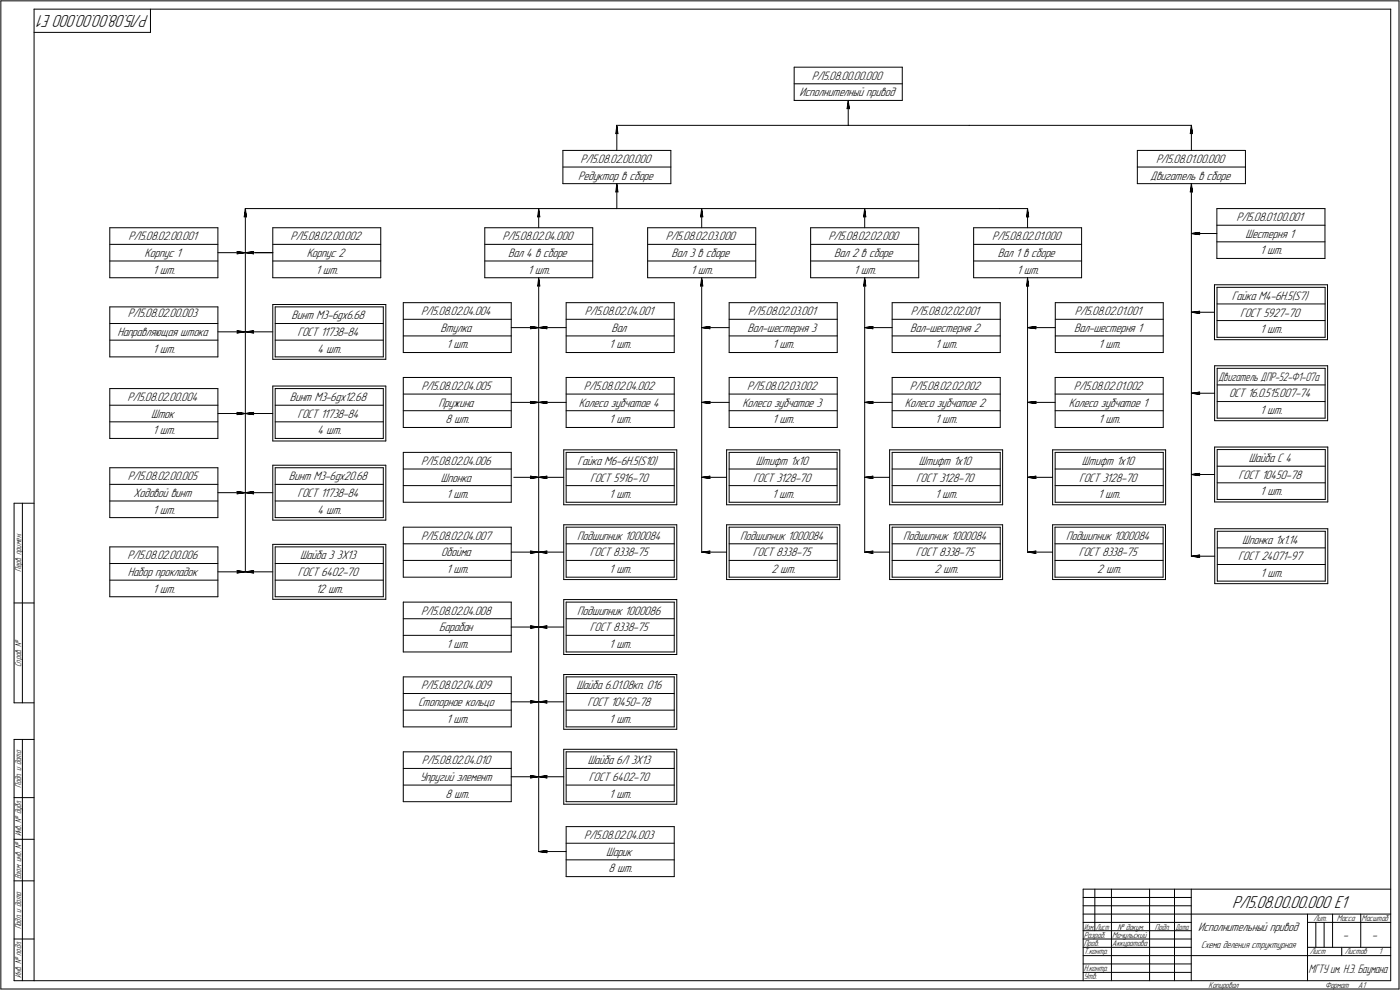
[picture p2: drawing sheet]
<svg xmlns="http://www.w3.org/2000/svg" width="842mm" height="595mm" viewBox="0 0 842 595" stroke-linecap="round" stroke-linejoin="round" font-family="sans-serif">
<defs><g id="words">
<g font-size="10.9">
<text x="89" y="9" transform="rotate(-180 89 9)">РЛ5.08.00.00.000 Е1</text>
<text x="741" y="546">РЛ5.08.00.00.000 Е1</text>
</g>
<g font-size="7.8">
<text x="488" y="48">РЛ5.08.00.00.000</text>
<text x="481" y="58">Исполнителный привод</text>
<text x="349" y="98">РЛ5.08.02.00.000</text>
<text x="695" y="98">РЛ5.08.01.00.000</text>
<text x="348" y="108">Редуктор в сборе</text>
<text x="692" y="108">Двигатель в сборе</text>
<text x="744" y="133">РЛ5.08.01.00.001</text>
<text x="749" y="143">Шестерня 1</text>
<text x="77" y="144">РЛ5.08.02.00.001</text>
<text x="175" y="144">РЛ5.08.02.00.002</text>
<text x="302" y="144">РЛ5.08.02.04.000</text>
<text x="400" y="144">РЛ5.08.02.03.000</text>
<text x="498" y="144">РЛ5.08.02.02.000</text>
<text x="597" y="144">РЛ5.08.02.01.000</text>
<text x="87" y="154">Корпус 1</text>
<text x="184" y="154">Корпус 2</text>
<text x="306" y="154">Вал 4 в сборе</text>
<text x="404" y="154">Вал 3 в сборе</text>
<text x="502" y="154">Вал 2 в сборе</text>
<text x="600" y="154">Вал 1 в сборе</text>
<text x="758" y="153">1 шт.</text>
<text x="92" y="164">1 шт.</text>
<text x="190" y="164">1 шт.</text>
<text x="318" y="164">1 шт.</text>
<text x="416" y="164">1 шт.</text>
<text x="514" y="164">1 шт.</text>
<text x="612" y="164">1 шт.</text>
<text x="741" y="180">Гайка М4-6H.5(S7)</text>
<text x="77" y="191">РЛ5.08.02.00.003</text>
<text x="253" y="189">РЛ5.08.02.04.004</text>
<text x="352" y="189">РЛ5.08.02.04.001</text>
<text x="450" y="189">РЛ5.08.02.03.001</text>
<text x="548" y="189">РЛ5.08.02.02.001</text>
<text x="646" y="189">РЛ5.08.02.01.001</text>
<text x="746" y="190">ГОСТ 5927-70</text>
<text x="175" y="192">Винт М3-6gx6.68</text>
<text x="71" y="202">Направляющая штока</text>
<text x="179" y="202">ГОСТ 11738-84</text>
<text x="265" y="199">Втулка</text>
<text x="368" y="199">Вал</text>
<text x="450" y="199">Вал-шестерня 3</text>
<text x="547" y="199">Вал-шестерня 2</text>
<text x="646" y="199">Вал-шестерня 1</text>
<text x="758" y="200">1 шт.</text>
<text x="269" y="209">1 шт.</text>
<text x="367" y="209">1 шт.</text>
<text x="465" y="209">1 шт.</text>
<text x="563" y="209">1 шт.</text>
<text x="661" y="209">1 шт.</text>
<text x="92" y="212">1 шт.</text>
<text x="191" y="212">4 шт.</text>
<text x="253" y="234">РЛ5.08.02.04.005</text>
<text x="351" y="234">РЛ5.08.02.04.002</text>
<text x="449" y="234">РЛ5.08.02.03.002</text>
<text x="547" y="234">РЛ5.08.02.02.002</text>
<text x="646" y="234">РЛ5.08.02.01.002</text>
<text x="739" y="239">ОСТ 16.0.515.007-74</text>
<text x="77" y="241">РЛ5.08.02.00.004</text>
<text x="174" y="241">Винт М3-6gx12.68</text>
<text x="264" y="244">Пружина</text>
<text x="348" y="244">Колесо зубчатое 4</text>
<text x="447" y="244">Колесо зубчатое 3</text>
<text x="544" y="244">Колесо зубчатое 2</text>
<text x="643" y="244">Колесо зубчатое 1</text>
<text x="91" y="251">Шток</text>
<text x="179" y="251">ГОСТ 11738-84</text>
<text x="758" y="249">1 шт.</text>
<text x="268" y="254">8 шт.</text>
<text x="367" y="254">1 шт.</text>
<text x="465" y="254">1 шт.</text>
<text x="563" y="254">1 шт.</text>
<text x="661" y="254">1 шт.</text>
<text x="92" y="261">1 шт.</text>
<text x="191" y="261">4 шт.</text>
<text x="253" y="279">РЛ5.08.02.04.006</text>
<text x="347" y="279">Гайка М6-6H.5(S10)</text>
<text x="455" y="279">Штифт 1х10</text>
<text x="553" y="279">Штифт 1х10</text>
<text x="651" y="279">Штифт 1х10</text>
<text x="751" y="278">Шайба С 4</text>
<text x="745" y="288">ГОСТ 10450-78</text>
<text x="77" y="289">РЛ5.08.02.00.005</text>
<text x="174" y="289">Винт М3-6gx20.68</text>
<text x="265" y="289">Шпонка</text>
<text x="355" y="289">ГОСТ 5916-70</text>
<text x="453" y="289">ГОСТ 3128-70</text>
<text x="551" y="289">ГОСТ 3128-70</text>
<text x="649" y="289">ГОСТ 3128-70</text>
<text x="80" y="299">Ходовой винт</text>
<text x="179" y="299">ГОСТ 11738-84</text>
<text x="269" y="299">1 шт.</text>
<text x="367" y="299">1 шт.</text>
<text x="465" y="299">1 шт.</text>
<text x="563" y="299">1 шт.</text>
<text x="661" y="299">1 шт.</text>
<text x="758" y="298">1 шт.</text>
<text x="92" y="309">1 шт.</text>
<text x="191" y="309">4 шт.</text>
<text x="253" y="324">РЛ5.08.02.04.007</text>
<text x="347" y="324">Подшипник 1000084</text>
<text x="445" y="324">Подшипник 1000084</text>
<text x="543" y="324">Подшипник 1000084</text>
<text x="641" y="324">Подшипник 1000084</text>
<text x="747" y="327">Шпонка 1x1.14</text>
<text x="265" y="334">Обойма</text>
<text x="355" y="334">ГОСТ 8338-75</text>
<text x="453" y="334">ГОСТ 8338-75</text>
<text x="551" y="334">ГОСТ 8338-75</text>
<text x="649" y="334">ГОСТ 8338-75</text>
<text x="77" y="336">РЛ5.08.02.00.006</text>
<text x="180" y="336">Шайба 3</text>
<text x="203" y="336">3X13</text>
<text x="745" y="337">ГОСТ 24071-97</text>
<text x="77" y="346">Набор прокладок</text>
<text x="179" y="346">ГОСТ 6402-70</text>
<text x="269" y="344">1 шт.</text>
<text x="367" y="344">1 шт.</text>
<text x="464" y="344">2 шт.</text>
<text x="562" y="344">2 шт.</text>
<text x="660" y="344">2 шт.</text>
<text x="758" y="347">1 шт.</text>
<text x="92" y="356">1 шт.</text>
<text x="190" y="356">12 шт.</text>
<text x="253" y="369">РЛ5.08.02.04.008</text>
<text x="347" y="369">Подшипник 1000086</text>
<text x="264" y="379">Барабан</text>
<text x="355" y="379">ГОСТ 8338-75</text>
<text x="269" y="389">1 шт.</text>
<text x="367" y="389">1 шт.</text>
<text x="253" y="414">РЛ5.08.02.04.009</text>
<text x="347" y="414">Шайба 6.01.08кп. 016</text>
<text x="251" y="424">Стопорное кольцо</text>
<text x="353" y="424">ГОСТ 10450-78</text>
<text x="269" y="434">1 шт.</text>
<text x="367" y="434">1 шт.</text>
<text x="254" y="459">РЛ5.08.02.04.010</text>
<text x="353" y="459">Шайба 6Л 3X13</text>
<text x="253" y="469">Упругий элемент</text>
<text x="354" y="469">ГОСТ 6402-70</text>
<text x="268" y="479">8 шт.</text>
<text x="367" y="479">1 шт.</text>
<text x="351" y="504">РЛ5.08.02.04.003</text>
<text x="365" y="514">Шарик</text>
<text x="366" y="524">8 шт.</text>
<text x="721" y="560">Исполнительный привод</text>
<text x="808" y="565">-</text>
<text x="825" y="565">-</text>
</g>
<g font-size="7.7">
<text x="733" y="229">Двигатель ДПР-52-Ф1-07а</text>
<text x="787" y="585">МГТУ им. Н.Э. Баумана</text>
</g>
<text font-size="6.2" x="722" y="570">Схема деления структурная</text>
<g font-size="5.4">
<text x="13" y="344" transform="rotate(-90 13 344)">Перв. примен.</text>
<text x="13" y="401" transform="rotate(-90 13 401)">Справ. №</text>
<text x="13" y="474" transform="rotate(-90 13 474)">Подп. и дата</text>
<text x="13" y="503" transform="rotate(-90 13 503)">Инв. № дубл.</text>
<text x="13" y="529" transform="rotate(-90 13 529)">Взам. инв. №</text>
<text x="790" y="554">Лит.</text>
<text x="804" y="554">Масса</text>
<text x="819" y="554">Масштаб</text>
<text x="13" y="559" transform="rotate(-90 13 559)">Подп. и дата</text>
<text x="652" y="564">Разраб.</text>
<text x="669" y="564">Мочульский</text>
<text x="672" y="559">№ докум.</text>
<text x="695" y="559">Подп.</text>
<text x="652" y="569">Пров.</text>
<text x="669" y="569">Аккуратова</text>
<text x="652" y="574">Т.контр.</text>
<text x="788" y="574">Лист</text>
<text x="809" y="574">Листов</text>
<text x="829" y="574">1</text>
<text x="13" y="588" transform="rotate(-90 13 588)">Инв. № подл.</text>
<text x="652" y="584">Н.контр.</text>
<text x="652" y="589">Утв.</text>
<text x="727" y="594">Копировал</text>
<text x="797" y="594">Формат</text>
<text x="817" y="594">A1</text>
</g>
<g font-size="5.3">
<text x="652" y="559">Изм.</text>
<text x="659" y="559">Лист</text>
<text x="707" y="559">Дата</text>
</g>
</g></defs>
<g fill="none" stroke="#000" stroke-width=".6">
<path d="M1 1v594zM1 1h841zM20 6v584zM20 6h817zM20 19h71zM91 6v13zM837 6v584zM842 1v594zM478 40h65zM478 50h65zM478 40v20zM543 40v20z"/>
<path d="M371 75h139zM371 75l1 5zM371 80h1zM371 75l-1 5zM371 75v15zM478 60h65zM510 65h.1M510 60l1 5zM510 65h1zM510 60v5zM510 60v15zM510 75h73z"/>
<path d="M583 75h134zM717 75v5zM717 80h.1M717 75l-1 5zM717 75v15zM339 90h65zM339 90v20zM370 80h1zM404 90v20zM684 90h65zM684 90v20zM716 80h1z"/>
<path d="M749 90v20zM339 100h65zM339 110h65zM370 115h1zM371 110l1 5zM371 115h1zM371 110l-1 5zM371 110v15zM684 100h65zM684 110h65zM716 115h1zM717 110v5z"/>
<path d="M717 115h.1M717 110l-1 5zM717 110v224zM66 137h65zM66 137v30zM131 137v30zM147 130h1zM148 125h453zM148 125v5zM148 130h.1M148 125l-1 5zM148 125v219z"/>
<path d="M164 137h65zM164 137v30zM229 137v30zM292 137h65zM292 137v30zM323 130h1zM324 125l1 5zM324 130h1zM324 125l-1 5zM324 125v12zM357 137v30zM390 137h65z"/>
<path d="M390 137v30zM421 130h1zM422 125l1 5zM422 130h1zM422 125l-1 5zM422 125v12zM455 137v30zM488 137h65zM488 137v30zM519 130h1zM520 125l1 5zM520 130h1z"/>
<path d="M520 125l-1 5zM520 125v12zM553 137v30zM586 137h65zM586 137v30zM601 125h17zM617 130h1zM618 125l1 5zM618 130h1zM618 125l-1 5zM618 125v12zM651 137v30z"/>
<path d="M722 140h-1zM732 125h65zM732 135h65zM732 125v30zM797 125v30zM66 147h65zM66 157h65zM131 152h17zM143 153l5-1zM143 151v1zM143 151l5 1zM143 152v1z"/>
<path d="M148 152l5-1zM148 152l5 1zM148 152h16zM152 152l1 1zM153 151l-1 1zM164 147h65zM164 157h65zM292 147h65zM292 157h65zM390 147h65zM390 157h65zM488 147h65z"/>
<path d="M488 157h65zM586 147h65zM586 157h65zM717 140h5zM717 140l5 1zM717 140h15zM721 140l1 1zM732 145h65zM732 155h65zM66 167h65zM164 167h65zM292 167h65z"/>
<path d="M323 172l1-1zM324 167l1 5zM324 171l1 1zM324 167l-1 5zM324 167v345zM390 167h65zM421 172l1-1zM422 167l1 5zM422 171l1 1zM422 167l-1 5zM422 167v165zM488 167h65z"/>
<path d="M519 172l1-1zM520 167l1 5zM520 171l1 1zM520 167l-1 5zM520 167v165zM586 167h65zM617 172l1-1zM618 167l1 5zM618 171l1 1zM618 167l-1 5zM618 167v165zM731 171h67z"/>
<path d="M731 171v33zM732 173h65zM732 173v30zM797 173v30zM798 171v33zM66 184h65zM66 194h65zM66 184v31zM131 184v31zM131 199h17zM143 199h.1M143 199h5z"/>
<path d="M143 199v1zM148 199h5zM148 199l5 1zM148 199h16zM152 199l1 1zM153 199h-1zM164 183h68zM164 183v33zM166 184h65zM166 194h65zM166 184v31zM231 184v31z"/>
<path d="M232 183v33zM243 182h65zM243 192h65zM243 182v30zM308 182v30zM308 197h16zM319 198l5-1zM319 196l1 1zM319 196l5 1zM320 197l-1 1zM324 197l5-1zM324 197l5 1z"/>
<path d="M324 197h17zM329 197v1zM329 196v1zM341 182h65zM341 192h65zM341 182v30zM406 182v30zM422 197l5-1zM422 197l5 1zM422 197h17zM427 197v1zM427 196v1z"/>
<path d="M439 182h65zM439 192h65zM439 182v30zM504 182v30zM520 197l5-1zM520 197l5 1zM520 197h17zM525 197v1zM525 196v1zM537 182h65zM537 192h65zM537 182v30z"/>
<path d="M602 182v30zM618 197l5-1zM618 197l5 1zM618 197h17zM623 197v1zM623 196v1zM635 182h65zM635 192h65zM635 182v30zM700 182v30zM717 188l5-1zM717 188h5z"/>
<path d="M717 188h14zM721 188h1zM722 187l-1 1zM732 183h65zM732 193h65zM66 204h65zM66 215h65zM143 200l5-1zM164 216h68zM166 204h65zM166 215h65zM243 202h65z"/>
<path d="M243 212h65zM341 202h65zM341 212h65zM439 202h65zM439 212h65zM537 202h65zM537 212h65zM635 202h65zM635 212h65zM731 204h67zM731 220h68zM731 220v33z"/>
<path d="M732 203h65zM799 220v33zM66 234h65zM66 234v30zM131 234v30zM164 232h68zM164 232v33zM166 234h65zM166 234v30zM231 234v30zM232 232v33zM243 227h65z"/>
<path d="M243 237h65zM243 227v30zM308 227v30zM341 227h65zM341 237h65zM341 227v30zM406 227v30zM439 227h65zM439 237h65zM439 227v30zM504 227v30zM537 227h65z"/>
<path d="M537 237h65zM537 227v30zM602 227v30zM635 227h65zM635 237h65zM635 227v30zM700 227v30zM717 236h5zM717 236l5 1zM717 236h14zM721 236l1 1zM722 236h-1z"/>
<path d="M732 221h65zM732 231h65zM732 221v30zM797 221v30zM66 244h65zM66 254h65zM131 249h17zM143 249h5zM143 248v1zM143 248l5 1zM143 249h.1M148 249l5-1z"/>
<path d="M148 249h5zM148 249h16zM152 249h1zM153 248l-1 1zM166 244h65zM166 254h65zM243 247h65zM243 257h65zM308 242h16zM319 243l5-1zM319 241l1 1zM319 241l5 1z"/>
<path d="M320 242l-1 1zM324 242l5-1zM324 242l5 1zM324 242h17zM329 242v1zM329 241v1zM341 247h65zM341 257h65zM422 242l5-1zM422 242l5 1zM422 242h17zM427 242v1z"/>
<path d="M427 241v1zM439 247h65zM439 257h65zM520 242l5-1zM520 242l5 1zM520 242h17zM525 242v1zM525 241v1zM537 247h65zM537 257h65zM618 242l5-1zM618 242l5 1z"/>
<path d="M618 242h17zM623 242v1zM623 241v1zM635 247h65zM635 257h65zM731 253h68zM732 241h65zM732 251h65zM66 264h65zM164 265h68zM164 280h68zM164 280v33z"/>
<path d="M166 264h65zM232 280v33zM243 272h65zM243 272v30zM308 272v30zM339 270h68zM339 270v33zM341 272h65zM341 272v30zM406 272v30zM407 270v33zM437 270h68z"/>
<path d="M437 270v33zM439 272h65zM439 272v30zM504 272v30zM505 270v33zM535 270h68zM535 270v33zM537 272h65zM537 272v30zM602 272v30zM603 270v33zM633 270h68z"/>
<path d="M633 270v33zM635 272h65zM635 272v30zM700 272v30zM701 270v33zM731 269h68zM731 269v33zM732 270h65zM732 270v30zM797 270v30zM799 269v33zM66 281h65z"/>
<path d="M66 291h65zM66 281v30zM131 281v30zM131 296h17zM143 297l5-1zM143 295v1zM143 295l5 1zM143 296v1zM148 296l5-1zM148 296l5 1zM148 296h16zM152 296l1 1z"/>
<path d="M153 295l-1 1zM166 281h65zM166 291h65zM166 281v30zM231 281v30zM243 282h65zM243 292h65zM309 287h15zM319 288l5-1zM319 286l1 1zM319 286l5 1zM320 287l-1 1z"/>
<path d="M324 287l5-1zM324 287l5 1zM324 287h15zM329 287v1zM329 286v1zM341 282h65zM341 292h65zM422 287l5-1zM422 287l5 1zM422 287h15zM427 287v1zM427 286v1z"/>
<path d="M439 282h65zM439 292h65zM520 287l5-1zM520 287l5 1zM520 287h15zM525 287v1zM525 286v1zM537 282h65zM537 292h65zM618 287l5-1zM618 287l5 1zM618 287h15z"/>
<path d="M623 287v1zM623 286v1zM635 282h65zM635 292h65zM717 285h5zM717 285l5 1zM717 285h14zM721 285l1 1zM722 285h-1zM732 280h65zM732 290h65zM8 303v119z"/>
<path d="M8 303h12zM13 303v119zM66 301h65zM66 311h65zM164 313h68zM166 301h65zM166 311h65zM243 302h65zM243 317h65zM243 317v30zM308 317v30zM339 303h68z"/>
<path d="M339 315h68zM339 315v33zM341 302h65zM341 317h65zM341 317v30zM406 317v30zM407 315v33zM437 303h68zM437 315h68zM437 315v33zM439 302h65zM439 317h65z"/>
<path d="M439 317v30zM504 317v30zM505 315v33zM535 303h68zM535 315h68zM535 315v33zM537 302h65zM537 317h65zM537 317v30zM602 317v30zM603 315v33zM633 303h68z"/>
<path d="M633 315h68zM633 315v33zM635 317h65zM635 317v30zM635 302h65zM700 317v30zM701 315v33zM731 302h68zM731 318h68zM731 318v33zM732 300h65zM732 319h65z"/>
<path d="M732 319v30zM797 319v30zM799 318v33zM66 329h65zM66 339h65zM66 329v30zM131 329v30zM164 327h68zM164 327v33zM166 329h65zM166 339h65zM166 329v30z"/>
<path d="M231 329v30zM232 327v33zM243 327h65zM243 337h65zM308 332h16zM319 333l5-1zM319 331l1 1zM319 331l5 1zM320 332l-1 1zM324 332l5-1zM324 332l5 1zM324 332h15z"/>
<path d="M329 332v1zM329 331v1zM341 327h65zM341 337h65zM422 332l5-1zM422 332l5 1zM422 332h15zM427 332v1zM427 331v1zM439 327h65zM439 337h65zM520 332l5-1z"/>
<path d="M520 332l5 1zM520 332h15zM525 332v1zM525 331v1zM537 327h65zM537 337h65zM618 332l5-1zM618 332l5 1zM618 332h15zM623 332v1zM623 331v1zM635 327h65z"/>
<path d="M635 337h65zM717 334h5zM717 334l5 1zM717 334h14zM721 334l1 1zM722 334h-1zM732 329h65zM732 339h65zM66 349h65zM66 359h65zM131 344h17zM143 344h5z"/>
<path d="M143 343v1zM143 343l5 1zM143 344h.1M148 344l5-1zM148 344h5zM148 344h16zM152 344h1zM153 343l-1 1zM166 349h65zM166 359h65zM243 347h65zM339 348h68z"/>
<path d="M341 347h65zM437 348h68zM439 347h65zM535 348h68zM537 347h65zM633 348h68zM635 347h65zM731 351h68zM732 349h65zM8 362h12zM164 360h68zM243 362h65z"/>
<path d="M243 372h65zM243 362v30zM308 362v30zM308 377h16zM319 378l5-1zM319 376l1 1zM319 376l5 1zM320 377l-1 1zM324 377l5-1zM324 377l5 1zM324 377h15zM329 377v1z"/>
<path d="M329 376v1zM339 360h68zM339 360v33zM341 362h65zM341 372h65zM341 362v30zM406 362v30zM407 360v33zM243 382h65zM243 392h65zM339 393h68zM341 382h65z"/>
<path d="M341 392h65zM243 407h65zM243 417h65zM243 407v30zM308 407v30zM339 405h68zM339 405v33zM341 407h65zM341 417h65zM341 407v30zM406 407v30zM407 405v33z"/>
<path d="M8 422h12zM243 427h65zM243 437h65zM308 422h16zM319 423l5-1zM319 421l1 1zM319 421l5 1zM320 422l-1 1zM324 422l5-1zM324 422l5 1zM324 422h15zM329 422v1z"/>
<path d="M329 421v1zM339 438h68zM341 427h65zM341 437h65zM8 444v146zM8 444h12zM13 444v146zM243 452h65zM243 452v30zM308 452v30zM339 450h68zM339 450v33z"/>
<path d="M341 452h65zM341 452v30zM406 452v30zM407 450v33zM8 479h12zM243 462h65zM243 472h65zM308 467h16zM319 468l5-1zM319 466l1 1zM319 466l5 1zM320 467l-1 1z"/>
<path d="M324 467l5-1zM324 467l5 1zM324 467h15zM329 467v1zM329 466v1zM341 462h65zM341 472h65zM243 482h65zM339 483h68zM341 497h65zM341 497v30zM341 482h65z"/>
<path d="M406 497v30zM8 505h12zM324 512l5-1zM324 512l5 1zM324 512h17zM329 512v1zM329 511v1zM341 507h65zM341 517h65zM8 530h12zM341 527h65zM652 535h185z"/>
<path d="M652 535v55zM652 539h65zM659 535v24zM669 535v55zM691 535v55zM706 535v55zM717 535v55zM652 544h65zM652 549h65zM652 554h65zM652 559h65zM717 549h120z"/>
<path d="M786 549v41zM786 554h16zM791 554v15zM796 554v15zM802 549v20zM802 554h35zM818 549v20zM8 564h12zM652 564h65zM652 569h65zM652 574h65zM652 579h65z"/>
<path d="M717 574h69zM786 574h51zM786 569h51zM807 569v5zM1 595h841zM8 590h12zM20 590h817zM652 585h65z"/>
</g>
<g fill="#fff" stroke="#fff" stroke-width=".6">
<path d="M510 61h1zM510 61h1zM510 61h1zM510 61h1zM510 61h1zM510 61h1zM510 62h1zM510 62h1zM510 62h1zM510 62h1zM510 62h1zM510 62h1zM510 62h1zM509 62h2zM509 62h2zM509 62h2zM509 62h2zM509 62h2zM509 63h2zM509 63h2zM509 63h2zM509 63h2zM509 63h2zM509 63h2zM509 63h2zM509 63h2zM509 63h2zM509 63h2zM509 63h2zM509 63h2zM509 64h2zM509 64h2zM509 64h2zM509 64h2zM509 64h2zM509 64h2zM509 64h2zM509 64h2zM509 64h2zM509 64h2zM509 64h2zM509 65h2zM509 65h2zM509 65h2zM509 65h2zM509 65h2zM509 65h2zM509 65h2zM509 65h2zM509 65h2zM509 65h2zM509 65h2zM509 65h2zM509 66h2zM509 66h2zM509 66h2zM509 66h2z"/>
<path d="M716 76h1zM716 76h1zM716 76h1zM716 76h1zM716 76h1zM716 76h1zM716 76h1zM716 76h1zM716 76h1zM716 77h1zM716 77h1zM716 77h1zM716 77h1zM716 77h1zM716 77h1zM716 77h1zM716 77h1zM716 77h1zM716 77h1zM716 77h1zM716 77h1zM716 78h1zM716 78h1zM716 78h1zM716 78h2zM716 78h2zM716 78h2zM716 78h2zM716 78h2zM716 78h2zM716 78h2zM716 78h2zM716 78h2zM716 79h2zM716 79h2zM716 79h2zM716 79h2zM716 79h2zM716 79h2zM716 79h2zM716 79h2zM716 79h2zM716 79h2zM716 79h2zM716 80h2zM716 80h2zM716 80h2zM716 80h2zM716 80h2zM716 80h2zM716 80h2zM716 80h2zM716 80h2zM716 80h2zM716 80h2zM716 80h2zM716 81h2zM716 81h2zM716 81h2zM716 81h2z"/>
<path d="M618 126h1zM618 126h1zM618 127h1zM618 127h1zM618 127h1zM618 127h1zM618 127h1zM617 127h2zM617 127h2zM617 127h2zM617 127h2zM617 127h2zM617 127h2zM617 128h2zM617 128h2zM617 128h2zM617 128h2zM617 128h2zM617 128h2zM617 128h2zM617 128h2zM617 128h2zM617 128h2zM617 128h2zM617 128h2zM617 129h2zM617 129h2zM617 129h2zM617 129h2zM617 129h2zM617 129h2zM617 129h2zM617 129h2zM617 129h2zM617 129h2zM617 129h2zM617 129h2zM617 130h2zM617 130h2zM617 130h2zM617 130h2zM617 130h2zM617 130h2zM617 130h2zM617 130h2zM617 130h2zM617 130h2zM617 130h2zM617 130h2zM617 131h2zM617 131h2zM617 131h2zM617 131h2z"/>
<path d="M422 126h1zM422 126h1zM422 127h1zM422 127h1zM422 127h1zM421 127h2zM421 127h2zM421 127h2zM421 127h2zM421 127h2zM421 127h2zM421 127h2zM421 127h2zM421 128h2zM421 128h2zM421 128h2zM421 128h2zM421 128h2zM421 128h2zM421 128h2zM421 128h2zM421 128h2zM421 128h2zM421 128h2zM421 128h2zM421 129h2zM421 129h2zM421 129h2zM421 129h2zM421 129h2zM421 129h2zM421 129h2zM421 129h2zM421 129h2zM421 129h2zM421 129h2zM421 129h2zM421 130h2zM421 130h2zM421 130h2zM421 130h2zM421 130h2zM421 130h2zM421 130h2zM421 130h2zM421 130h2zM421 130h2zM421 130h2zM421 130h2zM421 131h2zM421 131h2zM421 131h2zM421 131h2z"/>
<path d="M324 126h1zM324 126h1zM324 127h1zM324 127h1zM324 127h1zM324 127h1zM324 127h1zM323 127h2zM323 127h2zM323 127h2zM323 127h2zM323 127h2zM323 127h2zM323 128h2zM323 128h2zM323 128h2zM323 128h2zM323 128h2zM323 128h2zM323 128h2zM323 128h2zM323 128h2zM323 128h2zM323 128h2zM323 128h2zM323 129h2zM323 129h2zM323 129h2zM323 129h2zM323 129h2zM323 129h2zM323 129h2zM323 129h2zM323 129h2zM323 129h2zM323 129h2zM323 129h2zM323 130h2zM323 130h2zM323 130h2zM323 130h2zM323 130h2zM323 130h2zM323 130h2zM323 130h2zM323 130h2zM323 130h2zM323 130h2zM323 130h2zM323 131h2zM323 131h2zM323 131h2zM323 131h2z"/>
<path d="M618 168h1zM618 168h1zM618 168h1zM618 168h1zM618 168h1zM618 168h1zM618 168h1zM617 169h2zM617 169h2zM617 169h2zM617 169h2zM617 169h2zM617 169h2zM617 169h2zM617 169h2zM617 169h2zM617 169h2zM617 169h2zM617 170h2zM617 170h2zM617 170h2zM617 170h2zM617 170h2zM617 170h2zM617 170h2zM617 170h2zM617 170h2zM617 170h2zM617 170h2zM617 170h2zM617 171h2zM617 171h2zM617 171h2zM617 171h2zM617 171h2zM617 171h2zM617 171h2zM617 171h2zM617 171h2zM617 171h2zM617 171h2zM617 171h2zM617 172h2zM617 172h2zM617 172h2zM617 172h2zM617 172h2zM617 172h2zM617 172h2zM617 172h2zM617 172h2zM617 172h2zM617 172h2z"/>
<path d="M623 196h1zM622 196h2zM622 196h2zM621 196h3zM621 196h3zM620 196h4zM620 196h4zM620 196h4zM619 196h5zM619 197h5zM619 197h5zM619 197h5zM618 197h6zM618 197h6zM618 197h6zM618 197h6zM618 197h6zM619 197h5zM619 197h5zM619 197h5zM619 197h5zM620 198h4zM620 198h4zM620 198h4zM621 198h3zM621 198h3zM622 198h2zM623 198h1z"/>
<path d="M623 241h1zM622 241h2zM622 241h2zM621 241h3zM621 241h3zM620 241h4zM620 241h4zM620 241h4zM619 241h5zM619 242h5zM619 242h5zM619 242h5zM618 242h6zM618 242h6zM618 242h6zM618 242h6zM619 242h5zM619 242h5zM619 242h5zM619 242h5zM620 242h4zM620 243h4zM620 243h4zM621 243h3zM621 243h3zM622 243h2zM622 243h2zM623 243h1z"/>
<path d="M623 286h1zM622 286h2zM622 286h2zM621 286h3zM621 286h3zM620 286h4zM620 286h4zM620 286h4zM619 286h5zM619 287h5zM619 287h5zM619 287h5zM618 287h6zM618 287h6zM618 287h6zM618 287h6zM618 287h6zM619 287h5zM619 287h5zM619 287h5zM619 287h5zM620 288h4zM620 288h4zM620 288h4zM621 288h3zM621 288h3zM622 288h2zM623 288h1z"/>
<path d="M623 331h1zM622 331h2zM622 331h2zM621 331h3zM621 331h3zM620 331h4zM620 331h4zM620 331h4zM619 331h5zM619 332h5zM619 332h5zM619 332h5zM618 332h6zM618 332h6zM618 332h6zM618 332h6zM619 332h5zM619 332h5zM619 332h5zM619 332h5zM620 332h4zM620 333h4zM620 333h4zM621 333h3zM621 333h3zM622 333h2zM622 333h2zM623 333h1z"/>
<path d="M520 126h1zM520 126h1zM520 126h1zM520 126h1zM520 127h1zM520 127h1zM520 127h1zM520 127h1zM520 127h1zM519 127h2zM519 127h2zM519 127h2zM519 127h2zM519 127h2zM519 127h2zM519 128h2zM519 128h2zM519 128h2zM519 128h2zM519 128h2zM519 128h2zM519 128h2zM519 128h2zM519 128h2zM519 128h2zM519 128h2zM519 128h2zM519 129h2zM519 129h2zM519 129h2zM519 129h2zM519 129h2zM519 129h2zM519 129h2zM519 129h2zM519 129h2zM519 129h2zM519 129h2zM519 129h2zM519 130h2zM519 130h2zM519 130h2zM519 130h2zM519 130h2zM519 130h2zM519 130h2zM519 130h2zM519 130h2zM519 130h2zM519 130h2zM519 130h2zM519 131h2zM519 131h2zM519 131h2zM519 131h2z"/>
<path d="M520 168h1zM520 168h1zM520 168h1zM520 168h1zM520 168h1zM520 168h1zM520 168h1zM520 168h1zM520 168h1zM519 169h2zM519 169h2zM519 169h2zM519 169h2zM519 169h2zM519 169h2zM519 169h2zM519 169h2zM519 169h2zM519 169h2zM519 169h2zM519 170h2zM519 170h2zM519 170h2zM519 170h2zM519 170h2zM519 170h2zM519 170h2zM519 170h2zM519 170h2zM519 170h2zM519 170h2zM519 170h2zM519 171h2zM519 171h2zM519 171h2zM519 171h2zM519 171h2zM519 171h2zM519 171h2zM519 171h2zM519 171h2zM519 171h2zM519 171h2zM519 171h2zM519 172h2zM519 172h2zM519 172h2zM519 172h2zM519 172h2zM519 172h2zM519 172h2zM519 172h2zM519 172h2zM519 172h2zM519 172h2z"/>
<path d="M525 196h1zM524 196h2zM524 196h2zM523 196h3zM523 196h3zM522 196h4zM522 196h4zM522 196h4zM521 196h5zM521 197h5zM521 197h5zM521 197h5zM521 197h5zM520 197h6zM520 197h6zM520 197h6zM521 197h5zM521 197h5zM521 197h5zM521 197h5zM521 197h5zM522 198h4zM522 198h4zM522 198h4zM523 198h3zM523 198h3zM524 198h2zM525 198h1z"/>
<path d="M525 241h1zM524 241h2zM524 241h2zM523 241h3zM523 241h3zM522 241h4zM522 241h4zM521 241h5zM521 241h5zM521 242h5zM521 242h5zM521 242h5zM520 242h6zM520 242h6zM520 242h6zM521 242h5zM521 242h5zM521 242h5zM521 242h5zM521 242h5zM522 242h4zM522 243h4zM522 243h4zM523 243h3zM523 243h3zM524 243h2zM524 243h2zM525 243h1z"/>
<path d="M525 286h1zM524 286h2zM524 286h2zM523 286h3zM523 286h3zM522 286h4zM522 286h4zM522 286h4zM521 286h5zM521 287h5zM521 287h5zM521 287h5zM521 287h5zM520 287h6zM520 287h6zM520 287h6zM521 287h5zM521 287h5zM521 287h5zM521 287h5zM521 287h5zM522 288h4zM522 288h4zM522 288h4zM523 288h3zM523 288h3zM524 288h2zM525 288h1z"/>
<path d="M525 331h1zM524 331h2zM524 331h2zM523 331h3zM523 331h3zM522 331h4zM522 331h4zM521 331h5zM521 331h5zM521 332h5zM521 332h5zM521 332h5zM520 332h6zM520 332h6zM520 332h6zM521 332h5zM521 332h5zM521 332h5zM521 332h5zM521 332h5zM522 332h4zM522 333h4zM522 333h4zM523 333h3zM523 333h3zM524 333h2zM524 333h2zM525 333h1z"/>
<path d="M422 168h1zM422 168h1zM422 168h1zM422 168h1zM422 168h1zM421 168h2zM421 168h2zM421 169h2zM421 169h2zM421 169h2zM421 169h2zM421 169h2zM421 169h2zM421 169h2zM421 169h2zM421 169h2zM421 169h2zM421 169h2zM421 170h2zM421 170h2zM421 170h2zM421 170h2zM421 170h2zM421 170h2zM421 170h2zM421 170h2zM421 170h2zM421 170h2zM421 170h2zM421 170h2zM421 171h2zM421 171h2zM421 171h2zM421 171h2zM421 171h2zM421 171h2zM421 171h2zM421 171h2zM421 171h2zM421 171h2zM421 171h2zM421 171h2zM421 172h2zM421 172h2zM421 172h2zM421 172h2zM421 172h2zM421 172h2zM421 172h2zM421 172h2zM421 172h2zM421 172h2zM421 172h2z"/>
<path d="M427 196h1zM426 196h2zM426 196h2zM425 196h3zM425 196h3zM424 196h4zM424 196h4zM424 196h4zM423 196h5zM423 197h5zM423 197h5zM423 197h5zM422 197h6zM422 197h6zM422 197h6zM422 197h6zM422 197h6zM423 197h5zM423 197h5zM423 197h5zM423 197h5zM424 198h4zM424 198h4zM424 198h4zM425 198h3zM425 198h3zM426 198h2zM427 198h1z"/>
<path d="M427 241h1zM426 241h2zM426 241h2zM425 241h3zM425 241h3zM424 241h4zM424 241h4zM423 241h5zM423 241h5zM423 242h5zM423 242h5zM423 242h5zM422 242h6zM422 242h6zM422 242h6zM422 242h6zM423 242h5zM423 242h5zM423 242h5zM423 242h5zM424 242h4zM424 243h4zM424 243h4zM425 243h3zM425 243h3zM426 243h2zM426 243h2zM427 243h1z"/>
<path d="M427 286h1zM426 286h2zM426 286h2zM425 286h3zM425 286h3zM424 286h4zM424 286h4zM424 286h4zM423 286h5zM423 287h5zM423 287h5zM423 287h5zM422 287h6zM422 287h6zM422 287h6zM422 287h6zM422 287h6zM423 287h5zM423 287h5zM423 287h5zM423 287h5zM424 288h4zM424 288h4zM424 288h4zM425 288h3zM425 288h3zM426 288h2zM427 288h1z"/>
<path d="M427 331h1zM426 331h2zM426 331h2zM425 331h3zM425 331h3zM424 331h4zM424 331h4zM423 331h5zM423 331h5zM423 332h5zM423 332h5zM423 332h5zM422 332h6zM422 332h6zM422 332h6zM422 332h6zM423 332h5zM423 332h5zM423 332h5zM423 332h5zM424 332h4zM424 333h4zM424 333h4zM425 333h3zM425 333h3zM426 333h2zM426 333h2zM427 333h1z"/>
<path d="M324 168h1zM324 168h1zM324 168h1zM324 168h1zM324 168h1zM324 168h1zM324 168h1zM323 169h2zM323 169h2zM323 169h2zM323 169h2zM323 169h2zM323 169h2zM323 169h2zM323 169h2zM323 169h2zM323 169h2zM323 169h2zM323 170h2zM323 170h2zM323 170h2zM323 170h2zM323 170h2zM323 170h2zM323 170h2zM323 170h2zM323 170h2zM323 170h2zM323 170h2zM323 170h2zM323 171h2zM323 171h2zM323 171h2zM323 171h2zM323 171h2zM323 171h2zM323 171h2zM323 171h2zM323 171h2zM323 171h2zM323 171h2zM323 171h2zM323 172h2zM323 172h2zM323 172h2zM323 172h2zM323 172h2zM323 172h2zM323 172h2zM323 172h2zM323 172h2zM323 172h2zM323 172h2z"/>
<path d="M319 421h1zM319 421h1zM319 421h2zM319 421h3zM319 421h3zM319 421h3zM319 421h4zM319 421h4zM319 422h4zM319 422h4zM319 422h5zM319 422h5zM319 422h5zM319 422h5zM319 422h5zM319 422h4zM319 422h4zM319 422h4zM319 422h4zM319 422h4zM319 423h3zM319 423h3zM319 423h3zM319 423h2zM319 423h1zM319 423h1z"/>
<path d="M319 376h1zM319 376h1zM319 376h2zM319 376h3zM319 376h3zM319 376h3zM319 376h4zM319 376h4zM319 377h4zM319 377h4zM319 377h4zM319 377h5zM319 377h5zM319 377h5zM319 377h5zM319 377h5zM319 377h4zM319 377h4zM319 377h4zM319 377h4zM319 378h4zM319 378h3zM319 378h3zM319 378h3zM319 378h2zM319 378h1z"/>
<path d="M319 331h1zM319 331h1zM319 331h2zM319 331h3zM319 331h3zM319 331h3zM319 331h4zM319 331h4zM319 332h4zM319 332h4zM319 332h5zM319 332h5zM319 332h5zM319 332h5zM319 332h5zM319 332h4zM319 332h4zM319 332h4zM319 332h4zM319 332h4zM319 333h3zM319 333h3zM319 333h3zM319 333h2zM319 333h1zM319 333h1z"/>
<path d="M319 286h1zM319 286h1zM319 286h2zM319 286h3zM319 286h3zM319 286h3zM319 286h4zM319 286h4zM319 287h4zM319 287h4zM319 287h4zM319 287h5zM319 287h5zM319 287h5zM319 287h5zM319 287h5zM319 287h4zM319 287h4zM319 287h4zM319 287h4zM319 288h4zM319 288h3zM319 288h3zM319 288h3zM319 288h2zM319 288h1z"/>
<path d="M329 286h1zM328 286h2zM328 286h2zM327 286h3zM326 286h4zM326 286h4zM326 286h4zM325 286h5zM325 286h5zM325 287h5zM325 287h5zM325 287h5zM324 287h6zM324 287h6zM324 287h6zM324 287h6zM324 287h6zM325 287h5zM325 287h5zM325 287h5zM325 287h5zM325 288h5zM326 288h4zM326 288h4zM327 288h3zM327 288h3zM328 288h2zM329 288h1z"/>
<path d="M319 241h1zM319 241h1zM319 241h2zM319 241h3zM319 241h3zM319 241h3zM319 241h4zM319 241h4zM319 242h4zM319 242h4zM319 242h5zM319 242h5zM319 242h5zM319 242h5zM319 242h5zM319 242h4zM319 242h4zM319 242h4zM319 242h4zM319 242h4zM319 243h3zM319 243h3zM319 243h3zM319 243h2zM319 243h1zM319 243h1z"/>
<path d="M329 241h1zM328 241h2zM328 241h2zM327 241h3zM326 241h4zM326 241h4zM326 241h4zM325 241h5zM325 241h5zM325 242h5zM325 242h5zM325 242h5zM324 242h6zM324 242h6zM324 242h6zM324 242h6zM325 242h5zM325 242h5zM325 242h5zM325 242h5zM325 242h5zM326 243h4zM326 243h4zM326 243h4zM327 243h3zM328 243h2zM328 243h2zM329 243h1z"/>
<path d="M319 196h1zM319 196h1zM319 196h2zM319 196h3zM319 196h3zM319 196h3zM319 196h4zM319 196h4zM319 197h4zM319 197h4zM319 197h4zM319 197h5zM319 197h5zM319 197h5zM319 197h5zM319 197h5zM319 197h4zM319 197h4zM319 197h4zM319 197h4zM319 198h4zM319 198h3zM319 198h3zM319 198h3zM319 198h2zM319 198h1z"/>
<path d="M329 196h1zM328 196h2zM328 196h2zM327 196h3zM326 196h4zM326 196h4zM326 196h4zM325 196h5zM325 196h5zM325 197h5zM325 197h5zM325 197h5zM324 197h6zM324 197h6zM324 197h6zM324 197h6zM324 197h6zM325 197h5zM325 197h5zM325 197h5zM325 197h5zM325 198h5zM326 198h4zM326 198h4zM327 198h3zM327 198h3zM328 198h2zM329 198h1z"/>
<path d="M147 126h1zM147 126h1zM147 126h1zM147 126h1zM147 126h1zM147 126h1zM147 126h1zM147 126h1zM147 127h1zM147 127h1zM147 127h1zM147 127h1zM147 127h1zM147 127h1zM147 127h1zM147 127h1zM147 127h1zM147 127h1zM147 127h1zM147 128h1zM147 128h1zM147 128h1zM147 128h1zM147 128h1zM147 128h1zM147 128h1zM147 128h1zM147 128h1zM147 128h1zM147 128h1zM147 128h2zM147 129h2zM147 129h2zM147 129h2zM147 129h2zM147 129h2zM147 129h2zM147 129h2zM147 129h2zM147 129h2zM147 129h2zM147 129h2zM147 129h2zM147 130h2zM147 130h2zM146 130h3zM146 130h3zM146 130h3zM146 130h3zM146 130h3zM146 130h3zM146 130h3zM146 130h3zM146 130h3zM146 130h3zM146 131h3zM146 131h3zM146 131h3zM146 131h3z"/>
<path d="M142 151h1zM142 151h1zM142 151h2zM142 151h3zM142 151h3zM142 151h4zM142 151h4zM142 151h4zM142 151h4zM142 152h5zM142 152h5zM142 152h5zM142 152h5zM142 152h6zM142 152h5zM142 152h5zM142 152h5zM142 152h5zM142 152h5zM142 152h4zM142 152h4zM142 153h4zM142 153h4zM142 153h3zM142 153h3zM142 153h2zM142 153h1zM142 153h1z"/>
<path d="M371 76h1zM371 76h1zM371 77h1zM371 77h1zM371 77h1zM371 77h1zM371 77h1zM370 77h2zM370 77h2zM370 77h2zM370 77h2zM370 77h2zM370 77h2zM370 77h2zM370 78h2zM370 78h2zM370 78h2zM370 78h2zM370 78h2zM370 78h2zM370 78h2zM370 78h2zM370 78h2zM370 78h2zM370 78h2zM370 78h2zM370 79h2zM370 79h2zM370 79h2zM370 79h2zM370 79h2zM370 79h2zM370 79h2zM370 79h2zM370 79h2zM370 79h2zM370 79h2zM370 80h2zM370 80h2zM370 80h2zM370 80h2zM370 80h2zM370 80h2zM370 80h2zM370 80h2zM370 80h2zM370 80h2zM370 80h2zM370 80h2zM370 81h2zM370 81h2zM370 81h2zM370 81h2z"/>
<path d="M371 111h1zM371 112h1zM371 112h1zM371 112h1zM371 112h1zM371 112h1zM371 112h1zM370 112h2zM370 112h2zM370 112h2zM370 112h2zM370 112h2zM370 112h2zM370 113h2zM370 113h2zM370 113h2zM370 113h2zM370 113h2zM370 113h2zM370 113h2zM370 113h2zM370 113h2zM370 113h2zM370 113h2zM370 113h2zM370 114h2zM370 114h2zM370 114h2zM370 114h2zM370 114h2zM370 114h2zM370 114h2zM370 114h2zM370 114h2zM370 114h2zM370 114h2zM370 114h2zM370 115h2zM370 115h2zM370 115h2zM370 115h2zM370 115h2zM370 115h2zM370 115h2zM370 115h2zM370 115h2zM370 115h2zM370 115h2zM370 115h2zM370 116h2zM370 116h2zM370 116h2zM370 116h2z"/>
<path d="M721 139h1zM721 139h1zM720 139h2zM719 140h3zM718 140h4zM718 140h4zM718 140h4zM718 140h4zM718 140h4zM717 140h5zM717 140h5zM717 140h5zM717 140h5zM717 140h5zM717 140h5zM717 141h5zM717 141h5zM717 141h5zM718 141h4zM718 141h4zM718 141h4zM718 141h4zM718 141h4zM719 141h3zM720 141h2zM720 141h2zM721 141h1z"/>
<path d="M721 187h1zM720 187h2zM720 187h2zM719 187h3zM718 187h4zM718 187h4zM718 187h4zM718 187h4zM718 187h4zM717 187h5zM717 188h5zM717 188h5zM717 188h5zM717 188h5zM717 188h5zM717 188h5zM717 188h5zM718 188h4zM718 188h4zM718 188h4zM718 188h4zM718 188h4zM719 189h3zM720 189h2zM720 189h2zM721 189h1z"/>
<path d="M721 235h1zM720 235h2zM720 235h2zM719 236h3zM718 236h4zM718 236h4zM718 236h4zM718 236h4zM718 236h4zM717 236h5zM717 236h5zM717 236h5zM717 236h5zM717 236h5zM717 236h5zM717 237h5zM717 237h5zM717 237h5zM718 237h4zM718 237h4zM718 237h4zM718 237h4zM718 237h4zM719 237h3zM720 237h2zM721 237h1zM721 237h1z"/>
<path d="M721 284h1zM721 284h1zM720 284h2zM719 284h3zM718 284h4zM718 285h4zM718 285h4zM718 285h4zM718 285h4zM717 285h5zM717 285h5zM717 285h5zM717 285h5zM717 285h5zM717 285h5zM717 285h5zM717 285h5zM717 286h5zM718 286h4zM718 286h4zM718 286h4zM718 286h4zM718 286h4zM719 286h3zM720 286h2zM720 286h2zM721 286h1z"/>
<path d="M721 333h1zM720 333h2zM720 333h2zM719 334h3zM718 334h4zM718 334h4zM718 334h4zM718 334h4zM718 334h4zM717 334h5zM717 334h5zM717 334h5zM717 334h5zM717 334h5zM717 334h5zM717 335h5zM717 335h5zM717 335h5zM718 335h4zM718 335h4zM718 335h4zM718 335h4zM718 335h4zM719 335h3zM720 335h2zM721 335h1zM721 335h1z"/>
<path d="M716 111h1zM716 111h1zM716 111h1zM716 111h1zM716 111h1zM716 111h1zM716 111h1zM716 111h1zM716 112h1zM716 112h1zM716 112h1zM716 112h1zM716 112h1zM716 112h1zM716 112h1zM716 112h1zM716 112h1zM716 112h1zM716 112h1zM716 112h1zM716 113h1zM716 113h1zM716 113h1zM716 113h1zM716 113h2zM716 113h2zM716 113h2zM716 113h2zM716 113h2zM716 113h2zM716 113h2zM716 113h2zM716 114h2zM716 114h2zM716 114h2zM716 114h2zM716 114h2zM716 114h2zM716 114h2zM716 114h2zM716 114h2zM716 114h2zM716 114h2zM716 114h2zM716 115h2zM716 115h2zM716 115h2zM716 115h2zM716 115h2zM716 115h2zM716 115h2zM716 115h2zM716 115h2zM716 115h2zM716 115h2zM716 115h2zM716 116h2zM716 116h2zM716 116h2zM716 116h2z"/>
<path d="M152 151h1zM152 151h1zM151 151h2zM151 151h2zM150 151h3zM149 151h4zM149 151h4zM149 151h4zM149 151h4zM149 152h4zM148 152h5zM148 152h5zM148 152h5zM148 152h5zM148 152h5zM148 152h5zM148 152h5zM148 152h5zM149 152h4zM149 152h4zM149 152h4zM149 153h4zM149 153h4zM150 153h3zM151 153h2zM151 153h2zM152 153h1zM152 153h1z"/>
<path d="M152 151h1zM152 151h1zM151 151h2zM151 151h2zM150 151h3zM149 151h4zM149 151h4zM149 151h4zM149 151h4zM149 152h4zM148 152h5zM148 152h5zM148 152h5zM148 152h5zM148 152h5zM148 152h5zM148 152h5zM148 152h5zM149 152h4zM149 152h4zM149 152h4zM149 153h4zM149 153h4zM150 153h3zM151 153h2zM151 153h2zM152 153h1zM152 153h1z"/>
<path d="M142 198h1zM142 198h1zM142 199h2zM142 199h3zM142 199h3zM142 199h4zM142 199h4zM142 199h4zM142 199h4zM142 199h5zM142 199h5zM142 199h5zM142 199h5zM142 199h6zM142 200h5zM142 200h5zM142 200h5zM142 200h5zM142 200h5zM142 200h4zM142 200h4zM142 200h4zM142 200h4zM142 200h3zM142 200h3zM142 200h2zM142 201h1zM142 201h1z"/>
<path d="M142 247h1zM142 248h1zM142 248h2zM142 248h3zM142 248h3zM142 248h4zM142 248h4zM142 248h4zM142 248h4zM142 248h5zM142 248h5zM142 248h5zM142 248h5zM142 249h6zM142 249h5zM142 249h5zM142 249h5zM142 249h5zM142 249h5zM142 249h4zM142 249h4zM142 249h4zM142 249h4zM142 249h3zM142 250h3zM142 250h2zM142 250h1zM142 250h1z"/>
<path d="M152 247h1zM152 248h1zM151 248h2zM151 248h2zM150 248h3zM149 248h4zM149 248h4zM149 248h4zM149 248h4zM149 248h4zM148 248h5zM148 248h5zM148 248h5zM148 249h5zM148 249h5zM148 249h5zM148 249h5zM148 249h5zM149 249h4zM149 249h4zM149 249h4zM149 249h4zM149 249h4zM150 249h3zM151 250h2zM151 250h2zM152 250h1zM152 250h1z"/>
<path d="M152 198h1zM152 198h1zM151 199h2zM151 199h2zM150 199h3zM149 199h4zM149 199h4zM149 199h4zM149 199h4zM149 199h4zM148 199h5zM148 199h5zM148 199h5zM148 199h5zM148 200h5zM148 200h5zM148 200h5zM148 200h5zM149 200h4zM149 200h4zM149 200h4zM149 200h4zM149 200h4zM150 200h3zM151 200h2zM151 200h2zM152 201h1zM152 201h1z"/>
<path d="M329 376h1zM328 376h2zM328 376h2zM327 376h3zM326 376h4zM326 376h4zM326 376h4zM325 376h5zM325 376h5zM325 377h5zM325 377h5zM325 377h5zM324 377h6zM324 377h6zM324 377h6zM324 377h6zM324 377h6zM325 377h5zM325 377h5zM325 377h5zM325 377h5zM325 378h5zM326 378h4zM326 378h4zM327 378h3zM327 378h3zM328 378h2zM329 378h1z"/>
<path d="M329 331h1zM328 331h2zM328 331h2zM327 331h3zM326 331h4zM326 331h4zM326 331h4zM325 331h5zM325 331h5zM325 332h5zM325 332h5zM325 332h5zM324 332h6zM324 332h6zM324 332h6zM324 332h6zM325 332h5zM325 332h5zM325 332h5zM325 332h5zM325 332h5zM326 333h4zM326 333h4zM326 333h4zM327 333h3zM328 333h2zM328 333h2zM329 333h1z"/>
<path d="M329 511h1zM328 511h2zM328 511h2zM327 511h3zM326 511h4zM326 511h4zM326 511h4zM325 511h5zM325 511h5zM325 512h5zM325 512h5zM325 512h5zM324 512h6zM324 512h6zM324 512h6zM324 512h6zM325 512h5zM325 512h5zM325 512h5zM325 512h5zM325 512h5zM326 513h4zM326 513h4zM326 513h4zM327 513h3zM328 513h2zM328 513h2zM329 513h1z"/>
<path d="M329 421h1zM328 421h2zM328 421h2zM327 421h3zM326 421h4zM326 421h4zM326 421h4zM325 421h5zM325 421h5zM325 422h5zM325 422h5zM325 422h5zM324 422h6zM324 422h6zM324 422h6zM324 422h6zM325 422h5zM325 422h5zM325 422h5zM325 422h5zM325 422h5zM326 423h4zM326 423h4zM326 423h4zM327 423h3zM328 423h2zM328 423h2zM329 423h1z"/>
<path d="M329 466h1zM328 466h2zM328 466h2zM327 466h3zM326 466h4zM326 466h4zM326 466h4zM325 466h5zM325 466h5zM325 467h5zM325 467h5zM325 467h5zM324 467h6zM324 467h6zM324 467h6zM324 467h6zM324 467h6zM325 467h5zM325 467h5zM325 467h5zM325 467h5zM325 468h5zM326 468h4zM326 468h4zM327 468h3zM327 468h3zM328 468h2zM329 468h1z"/>
<path d="M319 466h1zM319 466h1zM319 466h2zM319 466h3zM319 466h3zM319 466h3zM319 466h4zM319 466h4zM319 467h4zM319 467h4zM319 467h4zM319 467h5zM319 467h5zM319 467h5zM319 467h5zM319 467h5zM319 467h4zM319 467h4zM319 467h4zM319 467h4zM319 468h4zM319 468h3zM319 468h3zM319 468h3zM319 468h2zM319 468h1z"/>
<path d="M152 295h1zM152 295h1zM151 295h2zM151 295h2zM150 295h3zM149 295h4zM149 296h4zM149 296h4zM149 296h4zM149 296h4zM148 296h5zM148 296h5zM148 296h5zM148 296h5zM148 296h5zM148 296h5zM148 296h5zM148 297h5zM149 297h4zM149 297h4zM149 297h4zM149 297h4zM149 297h4zM150 297h3zM151 297h2zM151 297h2zM152 297h1zM152 297h1z"/>
<path d="M152 343h1zM152 343h1zM151 343h2zM150 343h3zM149 343h4zM149 343h4zM149 343h4zM149 343h4zM149 343h4zM148 343h5zM148 343h5zM148 344h5zM148 344h5zM148 344h5zM148 344h5zM148 344h5zM148 344h5zM148 344h5zM149 344h4zM149 344h4zM149 344h4zM149 344h4zM149 345h4zM150 345h3zM151 345h2zM151 345h2zM152 345h1zM152 345h1z"/>
<path d="M142 295h1zM142 295h1zM142 295h2zM142 295h3zM142 295h3zM142 295h4zM142 296h4zM142 296h4zM142 296h4zM142 296h5zM142 296h5zM142 296h5zM142 296h5zM142 296h6zM142 296h5zM142 296h5zM142 296h5zM142 297h5zM142 297h5zM142 297h4zM142 297h4zM142 297h4zM142 297h4zM142 297h3zM142 297h3zM142 297h2zM142 297h1zM142 297h1z"/>
<path d="M142 343h1zM142 343h2zM142 343h2zM142 343h3zM142 343h4zM142 343h4zM142 343h4zM142 343h4zM142 343h5zM142 343h5zM142 343h5zM142 344h5zM142 344h5zM142 344h6zM142 344h5zM142 344h5zM142 344h5zM142 344h5zM142 344h5zM142 344h4zM142 344h4zM142 344h4zM142 345h4zM142 345h3zM142 345h3zM142 345h2zM142 345h1zM142 345h1z"/>
</g>
<g fill="#000" stroke="#000" stroke-width=".6">
<path d="M371 78h1zM371 79h1zM371 79h1zM371 79h1zM371 79h1zM371 79h1zM371 79h1zM371 79h1zM371 79h1zM371 79h1zM371 79h1zM371 79h1zM371 80h1zM371 80h1zM371 80h1zM371 80h1zM371 80h1zM371 80h1zM371 80h1z"/>
<path d="M510 63h1zM510 63h1zM510 63h1zM510 63h1zM510 63h1zM510 63h1zM510 63h1zM510 63h1zM510 64h1zM510 64h1zM510 64h1zM510 64h1zM510 64h1zM510 64h1zM510 64h1zM510 64h1zM510 64h1zM510 64h1zM510 64h1zM510 65h1zM510 65h1zM510 65h1zM510 65h1zM510 65h1zM510 65h1zM510 65h1z"/>
<path d="M716 78h1zM716 79h1zM716 79h1zM716 79h1zM716 79h1zM716 79h1zM716 79h1zM716 79h1zM716 79h1zM716 79h1zM716 79h1zM716 79h1zM716 80h1zM716 80h1zM716 80h1zM716 80h1zM716 80h1zM716 80h1z"/>
<path d="M371 114h1zM371 114h1zM371 114h1zM371 114h1zM371 114h1zM371 114h1zM371 114h1zM371 114h1zM371 114h1zM371 114h1zM371 114h1zM371 114h1zM371 115h1zM371 115h1zM371 115h1zM371 115h1zM371 115h1zM371 115h1zM371 115h1z"/>
<path d="M716 114h1zM716 114h1zM716 114h1zM716 114h1zM716 114h1zM716 114h1zM716 114h1zM716 114h1zM716 114h1zM716 114h1zM716 114h1zM716 114h1zM716 115h1zM716 115h1zM716 115h1zM716 115h1zM716 115h1zM716 115h1z"/>
<path d="M147 129h1zM147 129h1zM147 129h1zM147 129h1zM147 129h1zM147 129h1zM147 129h1zM147 129h1zM147 129h1zM147 129h1zM147 129h1zM147 129h1zM147 130h1zM147 130h1zM147 130h1zM147 130h1zM147 130h1z"/>
<path d="M324 129h1zM324 129h1zM324 129h1zM324 129h1zM324 129h1zM324 129h1zM324 129h1zM324 129h1zM324 129h1zM324 129h1zM324 129h1zM324 129h1zM324 130h1zM324 130h1zM324 130h1zM324 130h1zM324 130h1zM324 130h1zM324 130h1z"/>
<path d="M421 130h1zM421 130h1zM421 130h1zM421 130h1z"/>
<path d="M422 129h1zM422 129h1zM422 129h1zM422 129h1zM422 129h1zM422 129h1zM422 129h1zM422 129h1zM422 129h1zM422 129h1zM422 129h1zM422 129h1zM422 130h1zM422 130h1zM422 130h1zM422 130h1zM422 130h1zM422 130h1zM422 130h1z"/>
<path d="M520 128h1zM520 128h1zM520 128h1zM520 128h1zM520 128h1zM520 128h1zM520 128h1zM520 129h1zM520 129h1zM520 129h1zM520 129h1zM520 129h1zM520 129h1zM520 129h1zM520 129h1zM520 129h1zM520 129h1zM520 129h1zM520 129h1zM520 130h1zM520 130h1zM520 130h1zM520 130h1zM520 130h1zM520 130h1zM520 130h1z"/>
<path d="M618 129h1zM618 129h1zM618 129h1zM618 129h1zM618 129h1zM618 129h1zM618 129h1zM618 129h1zM618 129h1zM618 129h1zM618 129h1zM618 129h1zM618 130h1zM618 130h1zM618 130h1zM618 130h1zM618 130h1zM618 130h1zM618 130h1z"/>
<path d="M721 140h1zM720 140h2zM720 140h1zM719 140h2zM719 140h2zM718 140h3zM717 140h4z"/>
<path d="M143 151h1zM143 152h2zM143 152h2zM143 152h3zM143 152h4z"/>
<path d="M143 152h5zM143 152h4zM143 152h3zM143 152h3zM143 152h2zM143 152h2zM143 152h1z"/>
<path d="M148 152h4zM148 152h4zM149 152h3zM150 152h2zM150 152h2zM151 152h1zM151 152h1zM152 152h1z"/>
<path d="M148 152h4zM148 152h4zM149 152h3zM150 152h2zM150 152h2zM151 152h1zM151 152h1zM152 152h1z"/>
<path d="M152 151h1zM151 151h1zM150 152h2zM150 152h2zM149 152h3zM148 152h4z"/>
<path d="M152 151h1zM151 151h1zM150 152h2zM150 152h2zM149 152h3zM148 152h4z"/>
<path d="M717 140h4zM717 140h4zM718 141h3zM719 141h2zM719 141h2zM720 141h1zM720 141h2zM721 141h1z"/>
<path d="M324 170h1zM324 170h1zM324 170h1zM324 170h1zM324 170h1zM324 171h1zM324 171h1zM324 171h1zM324 171h1zM324 171h1zM324 171h1zM324 171h1zM324 171h1zM324 171h1zM324 171h1zM324 171h1zM324 171h1zM324 172h1zM324 172h1z"/>
<path d="M421 171h1zM421 171h1zM421 172h1zM421 172h1z"/>
<path d="M422 170h1zM422 170h1zM422 170h1zM422 170h1zM422 170h1zM422 171h1zM422 171h1zM422 171h1zM422 171h1zM422 171h1zM422 171h1zM422 171h1zM422 171h1zM422 171h1zM422 171h1zM422 171h1zM422 171h1zM422 172h1zM422 172h1z"/>
<path d="M520 170h1zM520 170h1zM520 170h1zM520 170h1zM520 170h1zM520 170h1zM520 170h1zM520 170h1zM520 170h1zM520 170h1zM520 170h1zM520 170h1zM520 171h1zM520 171h1zM520 171h1zM520 171h1zM520 171h1zM520 171h1zM520 171h1zM520 171h1zM520 171h1zM520 171h1zM520 171h1zM520 171h1zM520 172h1zM520 172h1z"/>
<path d="M618 170h1zM618 170h1zM618 170h1zM618 170h1zM618 170h1zM618 171h1zM618 171h1zM618 171h1zM618 171h1zM618 171h1zM618 171h1zM618 171h1zM618 171h1zM618 171h1zM618 171h1zM618 171h1zM618 171h1zM618 172h1zM618 172h1z"/>
<path d="M143 199h1zM143 199h2zM143 199h2zM143 199h3zM143 199h4z"/>
<path d="M143 199h5zM143 200h4zM143 200h3zM143 200h3zM143 200h2zM143 200h2zM143 200h1z"/>
<path d="M148 199h4zM148 200h4zM149 200h3zM150 200h2zM150 200h2zM151 200h1zM151 200h1zM152 200h1z"/>
<path d="M152 199h1zM151 199h1zM150 199h2zM150 199h2zM149 199h3zM148 199h4z"/>
<path d="M319 196h1zM319 196h1zM319 197h2zM319 197h3zM319 197h3zM319 197h4zM320 197h3z"/>
<path d="M320 197h4zM320 197h3zM319 197h4zM319 197h3zM319 197h3zM319 197h2zM319 197h1zM319 198h1z"/>
<path d="M324 197h5zM325 197h4zM325 197h4zM326 197h3zM327 197h2zM327 197h2zM328 197h1zM328 198h1z"/>
<path d="M328 196h1zM328 196h1zM327 197h2zM327 197h2zM326 197h3zM325 197h4zM325 197h4z"/>
<path d="M422 197h5zM423 197h4zM423 197h4zM424 197h3zM425 197h2zM425 197h2zM426 197h1zM426 198h1z"/>
<path d="M426 196h1zM426 196h1zM425 197h2zM425 197h2zM424 197h3zM423 197h4zM423 197h4z"/>
<path d="M520 197h5zM521 197h4zM521 197h4zM522 197h3zM523 197h2zM523 197h2zM524 197h1z"/>
<path d="M524 196h1zM523 197h2zM523 197h2zM522 197h3zM521 197h4zM521 197h4z"/>
<path d="M618 197h5zM619 197h4zM619 197h4zM620 197h3zM621 197h2zM621 197h2zM622 197h1z"/>
<path d="M622 196h1zM621 197h2zM621 197h2zM620 197h3zM619 197h4zM619 197h4z"/>
<path d="M717 188h4zM717 188h4zM718 188h3zM719 188h2zM719 188h2zM720 188h1zM720 188h2zM721 188h1z"/>
<path d="M721 187h1zM720 187h2zM719 187h2zM719 187h2zM718 188h3zM717 188h4z"/>
<path d="M717 236h4zM717 236h4zM718 237h3zM719 237h2zM719 237h2zM720 237h1zM720 237h2zM721 237h1z"/>
<path d="M721 236h1zM720 236h2zM720 236h1zM719 236h2zM719 236h2zM718 236h3zM717 236h4z"/>
<path d="M143 248h1zM143 248h2zM143 248h2zM143 248h3zM143 248h3zM143 248h4z"/>
<path d="M143 249h5zM143 249h4zM143 249h3zM143 249h3zM143 249h2zM143 249h2zM143 249h1z"/>
<path d="M148 249h4zM148 249h4zM149 249h3zM150 249h2zM150 249h2zM151 249h1zM151 249h1zM152 249h1z"/>
<path d="M152 248h1zM151 248h1zM151 248h1zM150 248h2zM150 248h2zM149 248h3zM148 248h4z"/>
<path d="M319 241h1zM319 241h1zM319 242h2zM319 242h3zM319 242h4zM320 242h3z"/>
<path d="M320 242h4zM320 242h3zM319 242h4zM319 242h3zM319 242h3zM319 242h2zM319 242h1zM319 242h1z"/>
<path d="M324 242h5zM325 242h4zM325 242h4zM326 242h3zM327 242h2zM327 242h2zM328 242h1zM328 242h1z"/>
<path d="M328 241h1zM328 241h1zM327 242h2zM326 242h3zM325 242h4zM325 242h4z"/>
<path d="M422 242h5zM423 242h4zM423 242h4zM424 242h3zM425 242h2zM425 242h2zM426 242h1zM426 242h1z"/>
<path d="M426 241h1zM426 241h1zM425 242h2zM424 242h3zM424 242h3zM423 242h4z"/>
<path d="M520 242h5zM521 242h4zM521 242h4zM522 242h3zM523 242h2zM523 242h2zM524 242h1z"/>
<path d="M524 241h1zM524 241h1zM523 242h2zM522 242h3zM522 242h3zM521 242h4z"/>
<path d="M618 242h5zM619 242h4zM619 242h4zM620 242h3zM621 242h2zM621 242h2zM622 242h1z"/>
<path d="M622 241h1zM622 241h1zM621 242h2zM620 242h3zM620 242h3zM619 242h4z"/>
<path d="M143 296h1zM143 296h2zM143 296h2zM143 296h3zM143 296h3zM143 296h4z"/>
<path d="M143 296h5zM143 296h4zM143 296h3zM143 296h3zM143 297h2zM143 297h2zM143 297h1z"/>
<path d="M148 296h4zM148 296h4zM149 296h3zM150 296h2zM150 297h2zM151 297h1zM151 297h1zM152 297h1z"/>
<path d="M152 296h1zM151 296h1zM151 296h1zM150 296h2zM150 296h2zM149 296h3zM148 296h4z"/>
<path d="M319 286h1zM319 286h1zM319 287h2zM319 287h3zM319 287h3zM319 287h4zM320 287h3z"/>
<path d="M320 287h4zM320 287h3zM319 287h4zM319 287h3zM319 287h3zM319 287h2zM319 287h1zM319 288h1z"/>
<path d="M324 287h5zM325 287h4zM325 287h4zM326 287h3zM327 287h2zM327 287h2zM328 287h1zM328 288h1z"/>
<path d="M328 286h1zM328 286h1zM327 287h2zM327 287h2zM326 287h3zM325 287h4zM325 287h4z"/>
<path d="M422 287h5zM423 287h4zM423 287h4zM424 287h3zM425 287h2zM425 287h2zM426 287h1zM426 288h1z"/>
<path d="M426 286h1zM426 286h1zM425 287h2zM425 287h2zM424 287h3zM423 287h4zM423 287h4z"/>
<path d="M520 287h5zM521 287h4zM521 287h4zM522 287h3zM523 287h2zM523 287h2zM524 287h1z"/>
<path d="M524 286h1zM523 287h2zM523 287h2zM522 287h3zM521 287h4zM521 287h4z"/>
<path d="M618 287h5zM619 287h4zM619 287h4zM620 287h3zM621 287h2zM621 287h2zM622 287h1z"/>
<path d="M622 286h1zM621 287h2zM621 287h2zM620 287h3zM619 287h4zM619 287h4z"/>
<path d="M717 285h4zM717 285h4zM718 285h3zM719 285h2zM719 286h2zM720 286h1zM720 286h2zM721 286h1z"/>
<path d="M721 285h1zM720 285h2zM720 285h1zM719 285h2zM719 285h2zM718 285h3zM717 285h4z"/>
<path d="M319 331h1zM319 331h1zM319 332h2zM319 332h3zM319 332h4zM320 332h3z"/>
<path d="M320 332h4zM320 332h3zM319 332h4zM319 332h3zM319 332h3zM319 332h2zM319 332h1zM319 332h1z"/>
<path d="M324 332h5zM325 332h4zM325 332h4zM326 332h3zM327 332h2zM327 332h2zM328 332h1zM328 332h1z"/>
<path d="M328 331h1zM328 331h1zM327 332h2zM326 332h3zM325 332h4zM325 332h4z"/>
<path d="M422 332h5zM423 332h4zM423 332h4zM424 332h3zM425 332h2zM425 332h2zM426 332h1zM426 332h1z"/>
<path d="M426 331h1zM426 331h1zM425 332h2zM424 332h3zM424 332h3zM423 332h4z"/>
<path d="M520 332h5zM521 332h4zM521 332h4zM522 332h3zM523 332h2zM523 332h2zM524 332h1z"/>
<path d="M524 331h1zM524 331h1zM523 332h2zM522 332h3zM522 332h3zM521 332h4z"/>
<path d="M618 332h5zM619 332h4zM619 332h4zM620 332h3zM621 332h2zM621 332h2zM622 332h1z"/>
<path d="M622 331h1zM622 331h1zM621 332h2zM620 332h3zM620 332h3zM619 332h4z"/>
<path d="M717 334h4zM717 334h4zM718 335h3zM719 335h2zM719 335h2zM720 335h1zM720 335h2zM721 335h1z"/>
<path d="M721 334h1zM720 334h2zM720 334h1zM719 334h2zM719 334h2zM718 334h3zM717 334h4z"/>
<path d="M143 343h1zM143 343h2zM143 343h2zM143 343h3zM143 344h3zM143 344h4z"/>
<path d="M143 344h5zM143 344h4zM143 344h3zM143 344h3zM143 344h2zM143 344h2zM143 344h1z"/>
<path d="M148 344h4zM148 344h4zM149 344h3zM150 344h2zM150 344h2zM151 344h1zM151 344h1zM152 344h1z"/>
<path d="M152 343h1zM151 343h1zM151 343h1zM150 343h2zM150 343h2zM149 344h3zM148 344h4z"/>
<path d="M319 376h1zM319 376h1zM319 377h2zM319 377h3zM319 377h3zM319 377h4zM320 377h3z"/>
<path d="M320 377h4zM320 377h3zM319 377h4zM319 377h3zM319 377h3zM319 377h2zM319 377h1zM319 378h1z"/>
<path d="M324 377h5zM325 377h4zM325 377h4zM326 377h3zM327 377h2zM327 377h2zM328 377h1zM328 378h1z"/>
<path d="M328 376h1zM328 376h1zM327 377h2zM327 377h2zM326 377h3zM325 377h4zM325 377h4z"/>
<path d="M319 421h1zM319 421h1zM319 422h2zM319 422h3zM319 422h4zM320 422h3z"/>
<path d="M320 422h4zM320 422h3zM319 422h4zM319 422h3zM319 422h3zM319 422h2zM319 422h1zM319 422h1z"/>
<path d="M324 422h5zM325 422h4zM325 422h4zM326 422h3zM327 422h2zM327 422h2zM328 422h1zM328 422h1z"/>
<path d="M328 421h1zM328 421h1zM327 422h2zM326 422h3zM325 422h4zM325 422h4z"/>
<path d="M319 466h1zM319 466h1zM319 467h2zM319 467h3zM319 467h3zM319 467h4zM320 467h3z"/>
<path d="M320 467h4zM320 467h3zM319 467h4zM319 467h3zM319 467h3zM319 467h2zM319 467h1zM319 468h1z"/>
<path d="M324 467h5zM325 467h4zM325 467h4zM326 467h3zM327 467h2zM327 467h2zM328 467h1zM328 468h1z"/>
<path d="M328 466h1zM328 466h1zM327 467h2zM327 467h2zM326 467h3zM325 467h4zM325 467h4z"/>
<path d="M324 512h5zM325 512h4zM325 512h4zM326 512h3zM327 512h2zM327 512h2zM328 512h1zM328 512h1z"/>
<path d="M328 511h1zM328 511h1zM327 512h2zM326 512h3zM325 512h4zM325 512h4z"/>
</g>
<use href="#words"/>
</svg>
